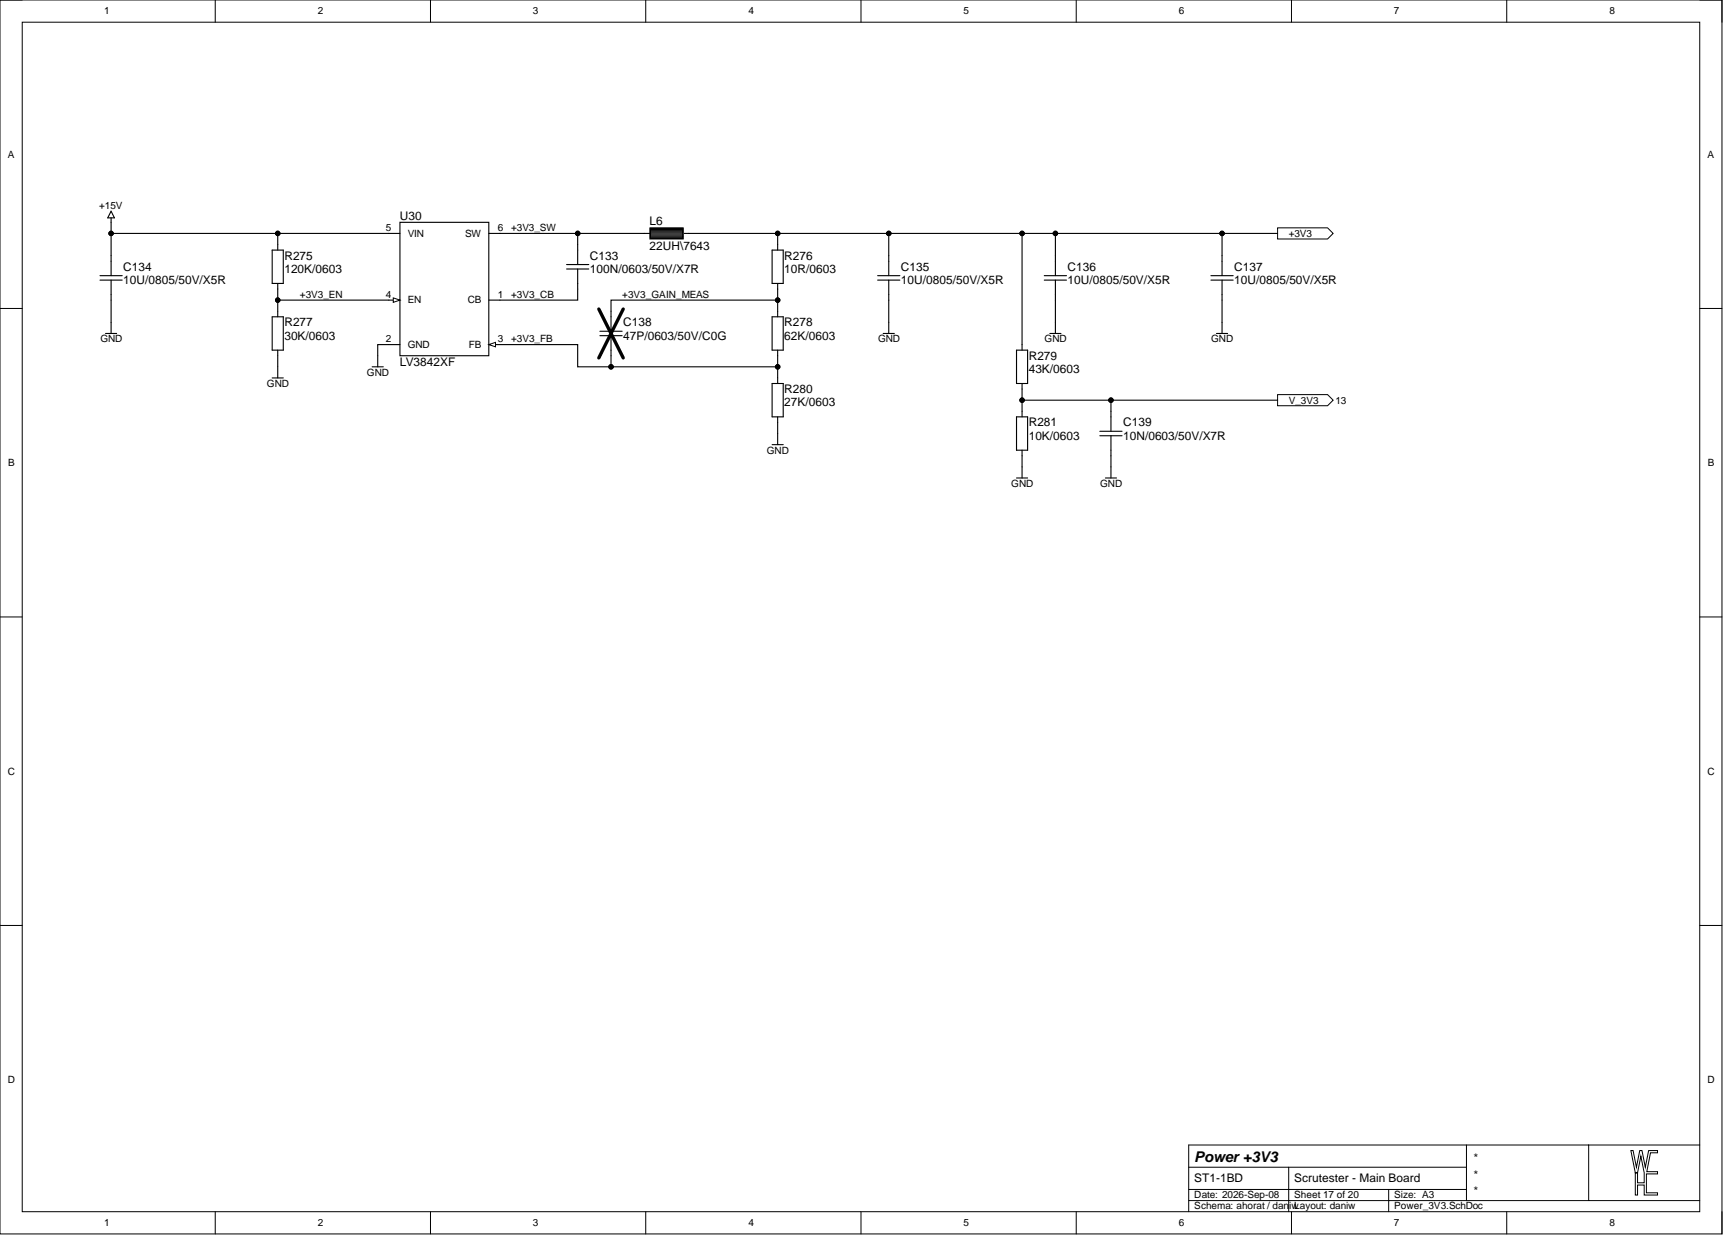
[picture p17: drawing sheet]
<svg xmlns="http://www.w3.org/2000/svg" width="393mm" height="282mm" viewBox="0 0 393 282" stroke-linecap="round" stroke-linejoin="round" font-family="sans-serif">
<defs><g id="words">
<text font-size="3.4" x="272.5" y="264.9">Power +3V3</text>
<g font-size="2.7">
<text x="91.3" y="50.1">U30</text>
<text x="148.2" y="51.3">L6</text>
<text x="64.9" y="59.2">R275</text>
<text x="134.6" y="59.2">C133</text>
<text x="148.2" y="57.1">22UH\7643</text>
<text x="179" y="59.2">R276</text>
<text x="28.1" y="61.8">C134</text>
<text x="28.1" y="64.8">10U/0805/50V/X5R</text>
<text x="64.9" y="62.3">120K/0603</text>
<text x="134.6" y="62.3">100N/0603/50V/X7R</text>
<text x="179" y="62.3">10R/0603</text>
<text x="205.6" y="61.8">C135</text>
<text x="205.6" y="64.8">10U/0805/50V/X5R</text>
<text x="243.6" y="61.8">C136</text>
<text x="243.6" y="64.8">10U/0805/50V/X5R</text>
<text x="281.6" y="61.8">C137</text>
<text x="281.6" y="64.8">10U/0805/50V/X5R</text>
<text x="64.9" y="74.4">R277</text>
<text x="64.9" y="77.5">30K/0603</text>
<text x="142.2" y="74.4">C138</text>
<text x="142.2" y="77.5">47P/0603/50V/C0G</text>
<text x="179" y="74.4">R278</text>
<text x="179" y="77.5">62K/0603</text>
<text x="91.3" y="83.6">LV3842XF</text>
<text x="234.7" y="82">R279</text>
<text x="179" y="89.7">R280</text>
<text x="234.7" y="85.1">43K/0603</text>
<text x="179" y="92.7">27K/0603</text>
<text x="234.7" y="97.3">R281</text>
<text x="234.7" y="100.3">10K/0603</text>
<text x="256.3" y="97.3">C139</text>
<text x="256.3" y="100.3">10N/0603/50V/X7R</text>
<text x="272.5" y="269.7">ST1-1BD</text>
<text x="295.3" y="269.7">Scrutester - Main Board</text>
<text x="335.9" y="265">*</text>
<text x="335.9" y="268.8">*</text>
<text x="335.9" y="272.6">*</text>
</g>
<g font-size="2.3">
<text x="23.7" y="3.3">1</text>
<text x="72.5" y="3.3">2</text>
<text x="121.6" y="3.3">3</text>
<text x="170.8" y="3.3">4</text>
<text x="219.8" y="3.3">5</text>
<text x="268.9" y="3.3">6</text>
<text x="318" y="3.3">7</text>
<text x="367.2" y="3.3">8</text>
<text x="1.8" y="36">A</text>
<text x="389.6" y="36">A</text>
<text x="22.6" y="47.7">+15V</text>
<text x="88" y="52.7">5</text>
<text x="93" y="54">VIN</text>
<text x="106.1" y="54">SW</text>
<text x="113.6" y="52.7">6</text>
<text x="116.6" y="52.7">+3V3_SW</text>
<text x="294" y="54">+3V3</text>
<text x="68.4" y="67.9">+3V3_EN</text>
<text x="88" y="67.9">4</text>
<text x="93" y="69.2">EN</text>
<text x="106.7" y="69.2">CB</text>
<text x="113.6" y="67.9">1</text>
<text x="116.6" y="67.9">+3V3_CB</text>
<text x="141.9" y="67.9">+3V3_GAIN_MEAS</text>
<text x="22.9" y="78.1">GND</text>
<text x="88" y="78.1">2</text>
<text x="93" y="79.3">GND</text>
<text x="107" y="79.3">FB</text>
<text x="113.6" y="78.1">3</text>
<text x="116.6" y="78.1">+3V3_FB</text>
<text x="200.3" y="78.1">GND</text>
<text x="238.3" y="78.1">GND</text>
<text x="276.4" y="78.1">GND</text>
<text x="60.9" y="88.2">GND</text>
<text x="83.7" y="85.7">GND</text>
<text x="294" y="92">V_3V3</text>
<text x="304.7" y="92">13</text>
<text x="1.9" y="106.3">B</text>
<text x="175" y="103.4">GND</text>
<text x="389.7" y="106.3">B</text>
<text x="230.7" y="111">GND</text>
<text x="251" y="111">GND</text>
<text x="1.8" y="176.7">C</text>
<text x="389.6" y="176.7">C</text>
<text x="1.8" y="247">D</text>
<text x="389.6" y="247">D</text>
<text x="272.5" y="273.3">Date: 2026-Sep-08</text>
<text x="272.5" y="275.8">Schema: ahorat / daniwLayout: daniw</text>
<text x="295.3" y="273.3">Sheet 17 of 20</text>
<text x="318.1" y="275.8">Power_3V3.SchDoc</text>
<text x="318.1" y="273.3">Size: A3</text>
<text x="23.7" y="279.6">1</text>
<text x="72.5" y="279.6">2</text>
<text x="121.6" y="279.6">3</text>
<text x="170.8" y="279.6">4</text>
<text x="219.8" y="279.6">5</text>
<text x="268.9" y="279.6">6</text>
<text x="318" y="279.6">7</text>
<text x="367.2" y="279.6">8</text>
</g>
</g></defs>
<g fill="none" stroke="#000" stroke-width=".23">
<path d="M0 0h392.9v281.4h-392.9zM0 0h5.1M49.1 0v5.1M98.2 0v5.1M147.3 0v5.1M196.4 0v5.1M245.6 0v5.1M294.7 0v5.1M343.8 0v5.1M387.8 0h5.1v5.1M5.1 5.1h382.7v271.2h-382.7zM0 70.3h5.1"/>
<path d="M387.8 70.3h5.1M0 140.7h5.1M387.8 140.7h5.1M0 211h5.1M387.8 211h5.1M49.1 276.3v5.1M98.2 276.3v5.1M147.3 276.3v5.1M196.4 276.3v5.1M245.6 276.3v5.1M271.2 266.2h63.4M271.2 273.8h116.6"/>
<path d="M271.2 271.3h63.4M294 266.2v10.1M294.7 276.3v5.1M316.8 271.3v5M334.6 261.1v12.7M343.8 276.3v5.1M362.5 261.1v12.7M387.8 261.1h-116.6v15.2M392.9 276.3v5.1"/>
</g>
<path d="M372.1 262.4h.5l.8 3.8 .7-3.8h.5l.8 3.8 .8-3.8h2v.5h-1.6l-.9 4.3h2.5v.5h-2.6v4.3h2.6v.5h-3.1v-2.3h-1.5v2.3h-.5v-5h.5v2.2h1.5v-2.2l-.7-3.8-.8 3.8h-.5z" fill-rule="evenodd" fill="#fff"/>
<path d="M372.1 262.4h.5l.8 3.8 .7-3.8h.5l.8 3.8 .8-3.8h2v.5h-1.6l-.9 4.3h2.5v.5h-2.6v4.3h2.6v.5h-3.1v-2.3h-1.5v2.3h-.5v-5h.5v2.2h1.5v-2.2l-.7-3.8-.8 3.8h-.5z" fill="none" stroke="#000" stroke-width=".23"/>
<path d="M25.3 48.2l.8 1.5h-1.5zM25.3 49.7v1" fill="none" stroke="#000" stroke-width=".25"/>
<path d="M291.5 52h11.4l1.3 1.2-1.3 1.3h-11.4z" fill-rule="evenodd" fill="#fff"/>
<path d="M291.5 52h11.4l1.3 1.2-1.3 1.3h-11.4z" fill="none" stroke="#000" stroke-width=".23"/>
<path d="M91.3 50.7h20.2v30.4h-20.2z" fill-rule="evenodd" fill="#fff"/>
<path d="M91.3 50.7h20.2v30.4h-20.2zM88.7 68.4h2.6" fill="none" stroke="#000" stroke-width=".25"/>
<path d="M89.7 67.9l1.6 .5-1.6 .6z" fill="#fff"/>
<path d="M89.7 67.9l1.6 .5-1.6 .6z" fill="none" stroke="#000" stroke-width=".23"/>
<path d="M88.7 53.2h2.6M111.5 53.2h2.6M88.7 78.6h2.6M111.5 78.6h2.6" fill="none" stroke="#000" stroke-width=".25"/>
<path d="M111.5 78.6l1.5-.5v1z" fill="#fff"/>
<path d="M111.5 78.6l1.5-.5v1z" fill="none" stroke="#000" stroke-width=".23"/>
<g fill="none" stroke="#000" stroke-width=".25">
<path d="M25.3 58.3v4.6M62.1 57h2.5v7.6h-2.5zM63.4 55.8v1.2M147 53.2h1.3M155.9 53.2h1.3M22.8 62.9h5.1M22.8 63.9h5.1M24.1 76h2.5M25.3 63.9v4.5M25.3 73.5v2.5M62.1 72.2h2.5v7.7h-2.5zM63.4 64.6v1.3"/>
<path d="M63.4 71v1.2M63.4 79.9v1.2M111.5 68.4h2.6M84.9 83.7h2.5M86.2 81.1v2.6"/>
</g>
<path d="M148.3 52h7.6v2.5h-7.6z" fill-rule="evenodd" fill="#fff"/>
<path d="M148.3 52h7.6v2.5h-7.6z" fill="none" stroke="#000" stroke-width=".23"/>
<g fill="none" stroke="#000" stroke-width=".25">
<path d="M131.8 55.8v4.5M148.4 52.1h7.4v2.3h-7.4zM148.4 54.1h7.4M148.4 53.9h7.4M148.4 53.6h7.4M148.4 53.4h7.4M148.4 53.1h7.4M148.4 52.9h7.4M148.4 52.6h7.4M148.4 52.3h7.4M176.2 57h2.5v7.6h-2.5zM177.4 55.8v1.2"/>
<path d="M202.8 58.3v4.6M240.8 58.3v4.6M278.8 58.3v4.6M129.3 60.3h5M129.3 61.3h5M131.8 61.3v4.6M136.9 75.5h5M136.9 76.6h5M139.4 71v4.5M139.4 76.6v4.5M176.2 72.2h2.5v7.7h-2.5zM177.4 64.6v1.3"/>
<path d="M177.4 71v1.2M177.4 79.9v1.2M200.2 62.9h5.1M200.2 63.9h5.1M201.5 76h2.5M202.8 63.9v4.5M202.8 73.5v2.5M231.9 79.9h2.6v7.6h-2.6zM233.2 78.6v1.3M238.3 62.9h5M238.3 63.9h5M239.5 76h2.6"/>
<path d="M240.8 63.9v4.5M240.8 73.5v2.5M276.3 62.9h5.1M276.3 63.9h5.1M277.6 76h2.5M278.8 63.9v4.5M278.8 73.5v2.5M62.1 86.2h2.5M63.4 83.7v2.5M176.2 87.5h2.5v7.6h-2.5zM177.4 86.2v1.3M177.4 95.1v1.2"/>
<path d="M177.4 98.9v2.5M231.9 95.1h2.6v7.6h-2.6zM233.2 87.5v1.2M233.2 93.8v1.3M250.9 98.4h5.1M250.9 99.4h5.1M253.5 93.8v4.6M253.5 99.4v4.5M176.2 101.4h2.5M233.2 102.7v1.2"/>
</g>
<path d="M136.6 70.5l5.6 11.1M142.2 70.5l-5.6 11.1" fill="none" stroke="#000" stroke-width=".76"/>
<path d="M291.5 90h11.4l1.3 1.3-1.3 1.2h-11.4z" fill-rule="evenodd" fill="#fff"/>
<g fill="none" stroke="#000" stroke-width=".23">
<path d="M291.5 90h11.4l1.3 1.3-1.3 1.2h-11.4z"/>
<circle cx="25.3" cy="53.2" r=".51"/>
<circle cx="63.4" cy="53.2" r=".51"/>
<circle cx="131.8" cy="53.2" r=".51"/>
<circle cx="177.4" cy="53.2" r=".51"/>
<circle cx="202.8" cy="53.2" r=".51"/>
<circle cx="233.2" cy="53.2" r=".51"/>
<circle cx="240.8" cy="53.2" r=".51"/>
<circle cx="278.8" cy="53.2" r=".51"/>
<circle cx="63.4" cy="68.4" r=".51"/>
<circle cx="177.4" cy="68.4" r=".51"/>
<circle cx="139.4" cy="83.7" r=".51"/>
<circle cx="177.4" cy="83.7" r=".51"/>
<circle cx="233.2" cy="91.3" r=".51"/>
<circle cx="253.5" cy="91.3" r=".51"/>
</g>
<g fill="none" stroke="#000" stroke-width=".25">
<path d="M25.3 50.7v2.5h63.4M25.3 53.2v5.1M63.4 53.2v2.6M114.1 53.2h32.9M131.8 53.2v2.6M157.2 53.2h134.3M177.4 53.2v2.6M202.8 53.2v5.1M233.2 53.2v25.4M240.8 53.2v5.1M278.8 53.2v5.1M25.3 68.4v5.1"/>
<path d="M63.4 65.9v5.1M63.4 68.4h25.3M88.7 78.6h-2.5v2.5M114.1 78.6h17.7v5.1h45.6M131.8 65.9v2.5h-17.7M177.4 65.9v5.1M177.4 68.4h-38v2.6M202.8 68.4v5.1M240.8 68.4v5.1M278.8 68.4v5.1M63.4 81.1v2.6M139.4 81.1v2.6"/>
<path d="M177.4 81.1v5.1M177.4 96.3v2.6M233.2 88.7v5.1M233.2 91.3h58.3M253.5 91.3v2.5M231.9 109h2.6M233.2 103.9v5.1M252.2 109h2.5M253.5 103.9v5.1"/>
</g>
<g fill="#000">
<circle cx="25.3" cy="53.2" r=".51"/>
<circle cx="63.4" cy="53.2" r=".51"/>
<circle cx="131.8" cy="53.2" r=".51"/>
<circle cx="177.4" cy="53.2" r=".51"/>
<circle cx="202.8" cy="53.2" r=".51"/>
<circle cx="233.2" cy="53.2" r=".51"/>
<circle cx="240.8" cy="53.2" r=".51"/>
<circle cx="278.8" cy="53.2" r=".51"/>
<circle cx="63.4" cy="68.4" r=".51"/>
<circle cx="177.4" cy="68.4" r=".51"/>
<circle cx="139.4" cy="83.7" r=".51"/>
<circle cx="177.4" cy="83.7" r=".51"/>
<circle cx="233.2" cy="91.3" r=".51"/>
<circle cx="253.5" cy="91.3" r=".51"/>
</g>
<use href="#words"/>
</svg>
